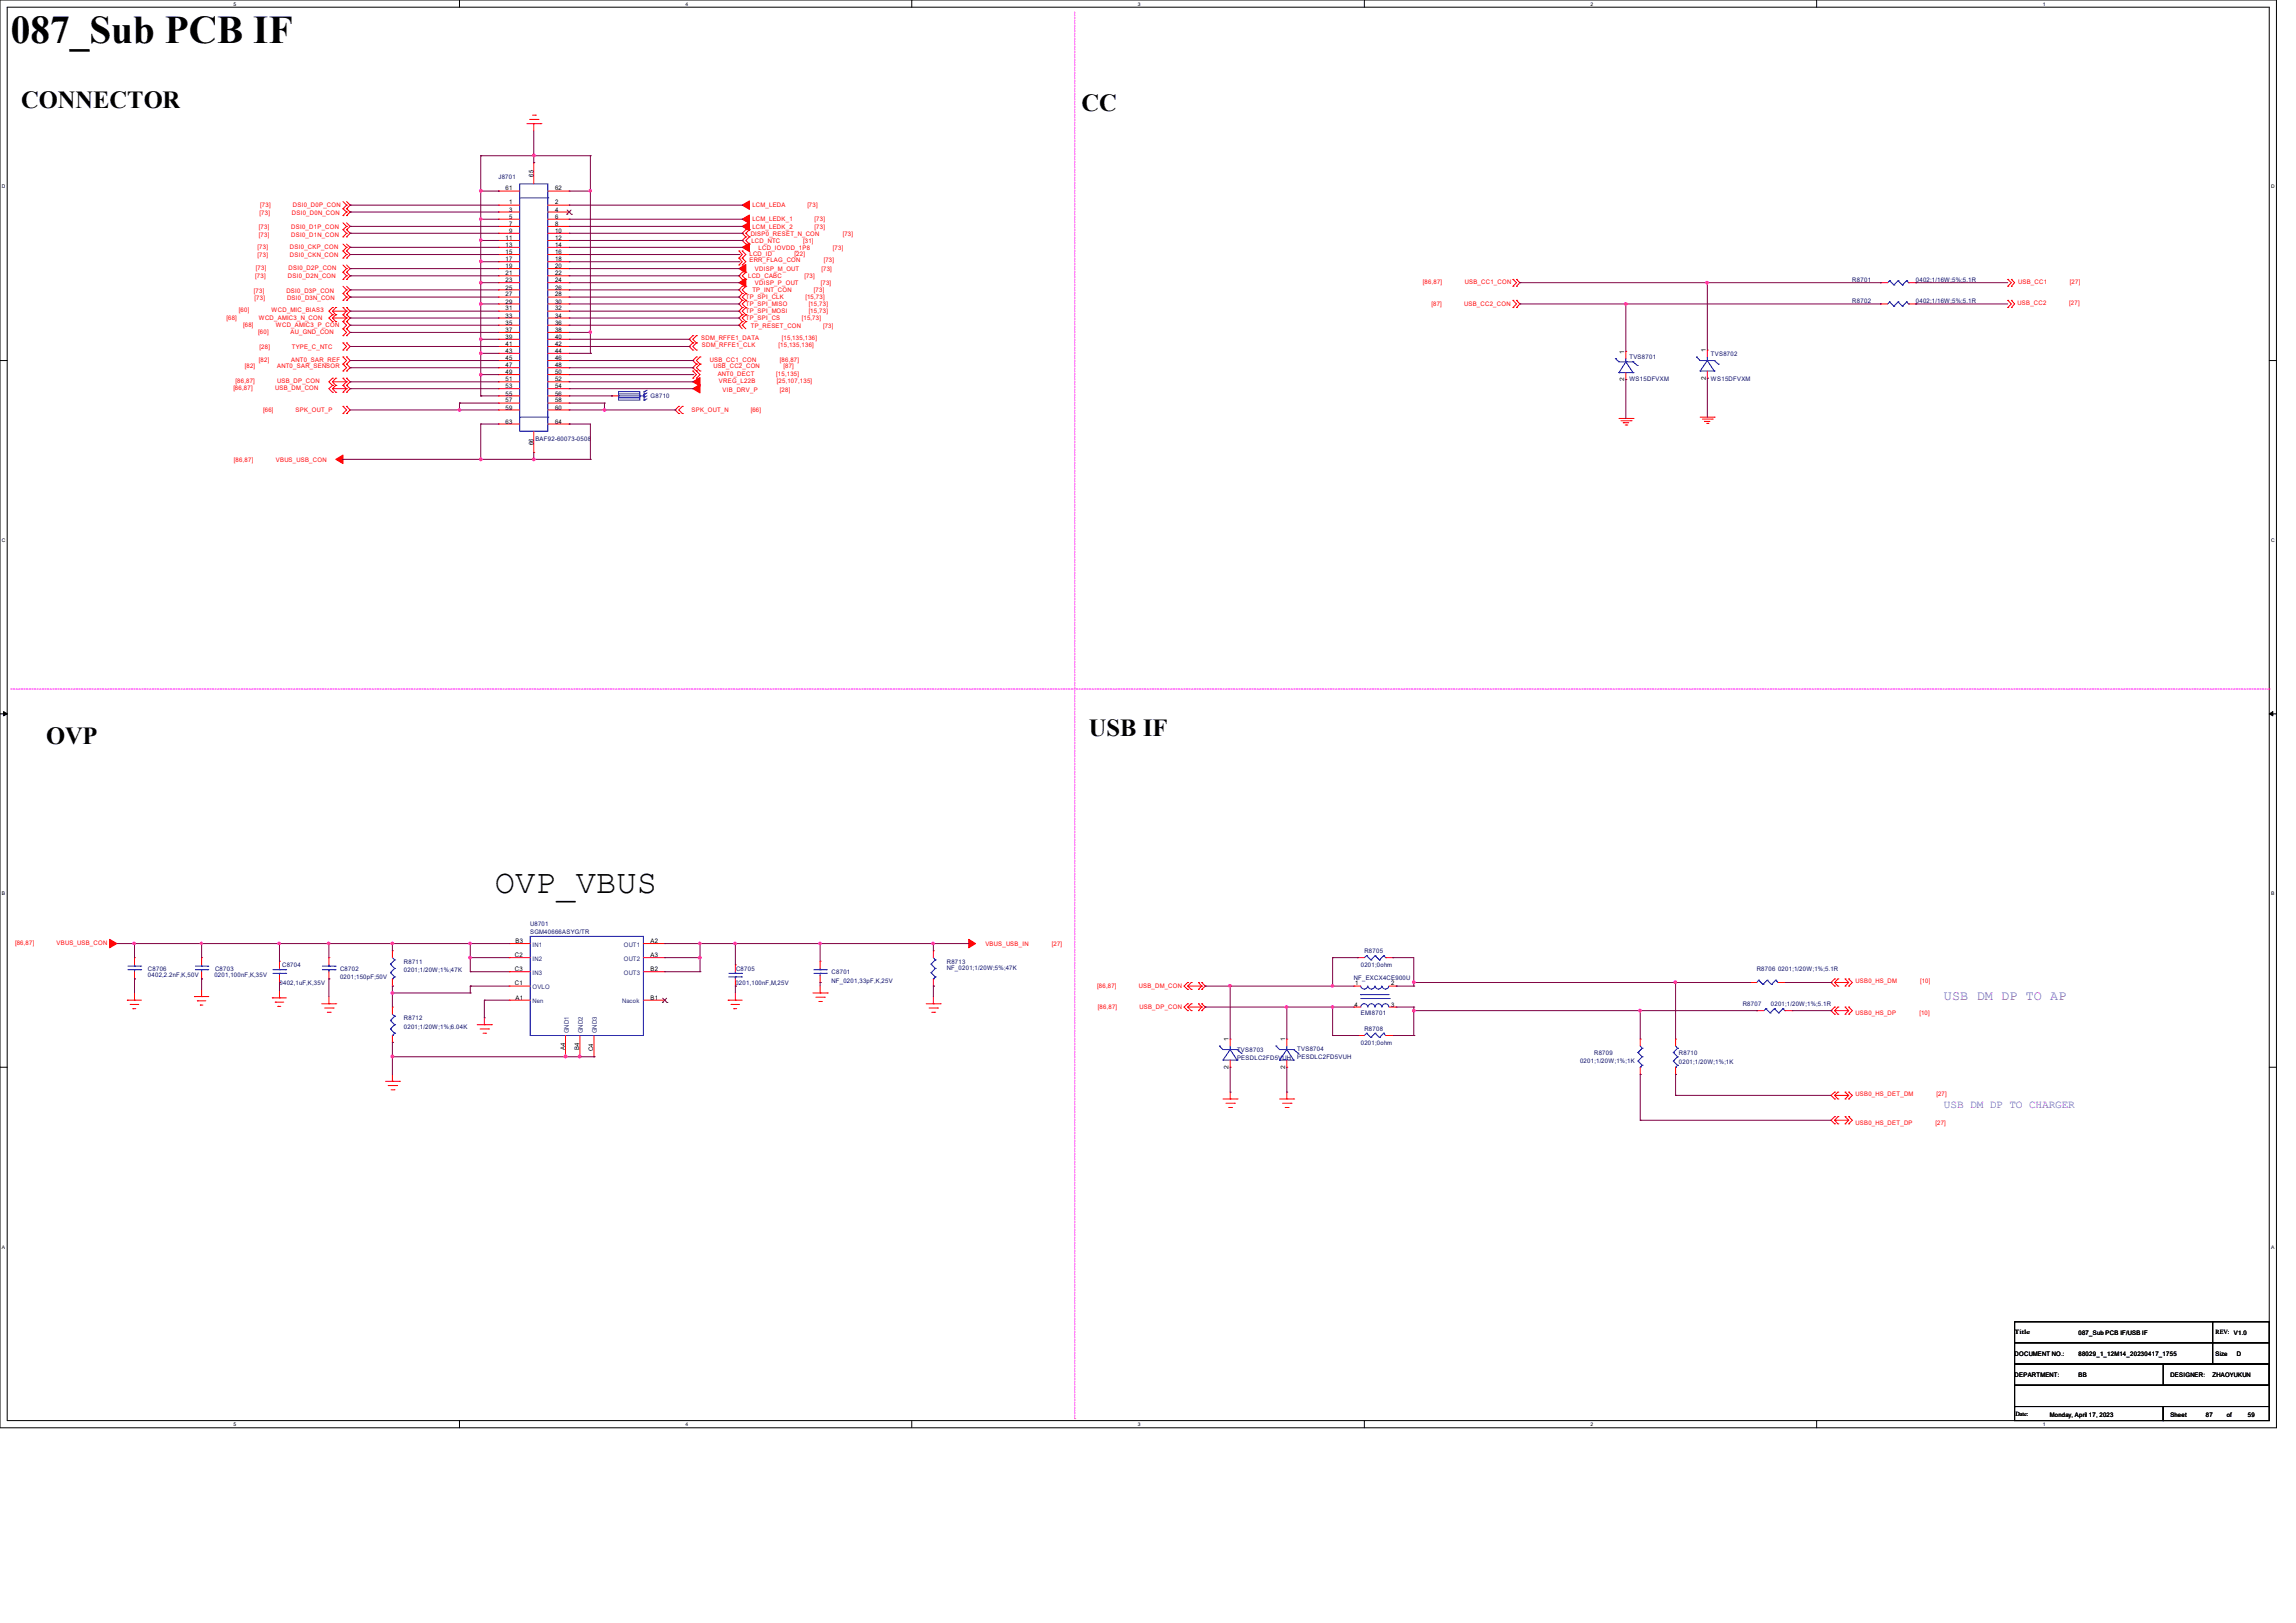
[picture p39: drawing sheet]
<svg xmlns="http://www.w3.org/2000/svg" width="297mm" height="210mm" viewBox="0 0 297 210" stroke-linecap="round" stroke-linejoin="round" font-family="sans-serif">
<defs><g id="words">
<text font-size="5.1" x="1.4" y="5.5">087_Sub PCB IF</text>
<text font-size="4.4" x="64" y="115.5">OVP_VBUS</text>
<g font-size="3.2">
<text x="2.8" y="13.9">CONNECTOR</text>
<text x="139.9" y="14.4">CC</text>
<text x="140.8" y="95.3">USB IF</text>
<text x="6" y="96.2">OVP</text>
</g>
<text font-size="1.7" fill="#8000ff" x="251.5" y="129.4">USB DM DP TO AP</text>
<text font-size="1.4" fill="#8000ff" x="251.5" y="143.4">USB DM DP TO CHARGER</text>
<g font-size=".8" fill="#000080">
<text x="64.5" y="23.2">J8701</text>
<text x="239.6" y="39.2">R8702</text>
<text x="239.6" y="36.4">R8701</text>
<text x="247.8" y="39.2">0402;1/16W;5%;5.1R</text>
<text x="247.8" y="36.4">0402;1/16W;5%;5.1R</text>
<text x="210.8" y="46.5">TVS8701</text>
<text x="221.3" y="46.1">TVS8702</text>
<text x="84.2" y="51.5">G8710</text>
<text x="210.8" y="49.2">WS15DFVXM</text>
<text x="221.3" y="49.2">WS15DFVXM</text>
<text x="69.3" y="57.1">BAF92-60073-0508</text>
<text x="68.6" y="119.8">U8701</text>
<text x="19.1" y="125.6">C8706</text>
<text x="27.8" y="125.6">C8703</text>
<text x="36.5" y="125.1">C8704</text>
<text x="44" y="125.6">C8702</text>
<text x="52.2" y="124.7">R8711</text>
<text x="52.2" y="125.8">0201;1/20W;1%;47K</text>
<text x="68.6" y="120.8">SGM40666ASYG/TR</text>
<text x="95.2" y="125.7">C8705</text>
<text x="122.5" y="124.7">R8713</text>
<text x="122.5" y="125.5">NF_0201;1/20W;5%;47K</text>
<text x="176" y="125.1">0201;0ohm</text>
<text x="176.5" y="123.3">R8705</text>
<text x="227.2" y="125.6">R8706</text>
<text x="230" y="125.6">0201;1/20W;1%;5.1R</text>
<text x="19.1" y="126.4">0402,2.2nF,K,50V</text>
<text x="27.7" y="126.4">0201,100nF,K,35V</text>
<text x="36.2" y="127.4">0402,1uF,K,35V</text>
<text x="44" y="126.7">0201;150pF;50V</text>
<text x="52.2" y="132">R8712</text>
<text x="95.1" y="127.4">0201,100nF,M,25V</text>
<text x="107.6" y="126.1">C8701</text>
<text x="107.6" y="127.2">NF_0201,33pF,K,25V</text>
<text x="175.1" y="126.8">NF_EXCX4CE900U</text>
<text x="176" y="131.4">EMI8701</text>
<text x="225.4" y="130.2">R8707</text>
<text x="229.1" y="130.2">0201;1/20W;1%;5.1R</text>
<text x="52.2" y="133.1">0201;1/20W;1%;6.04K</text>
<text x="160" y="136.1">TVS8703</text>
<text x="160" y="137.2">PESDLC2FD5VUH</text>
<text x="167.8" y="135.9">TVS8704</text>
<text x="167.8" y="137">PESDLC2FD5VUH</text>
<text x="176" y="135.2">0201;0ohm</text>
<text x="176.5" y="133.3">R8708</text>
<text x="204.4" y="137.5">0201;1/20W;1%;1K</text>
<text x="206.2" y="136.6">R8709</text>
<text x="217.2" y="136.6">R8710</text>
<text x="217.2" y="137.7">0201;1/20W;1%;1K</text>
</g>
<g font-size=".8">
<text x="69" y="22.9" transform="rotate(-90 69 22.9)">65</text>
<text x="65.4" y="24.6">61</text>
<text x="65.9" y="26.5">1</text>
<text x="65.9" y="27.4">3</text>
<text x="65.9" y="28.3">5</text>
<text x="65.9" y="29.2">7</text>
<text x="71.8" y="26.5">2</text>
<text x="71.8" y="27.4">4</text>
<text x="71.8" y="28.3">6</text>
<text x="71.8" y="29.2">8</text>
<text x="71.8" y="24.6">62</text>
<text x="65.4" y="31">11</text>
<text x="65.4" y="32">13</text>
<text x="65.4" y="32.9">15</text>
<text x="65.4" y="33.8">17</text>
<text x="65.4" y="34.7">19</text>
<text x="65.4" y="35.6">21</text>
<text x="65.9" y="30.1">9</text>
<text x="71.8" y="30.1">10</text>
<text x="71.8" y="31">12</text>
<text x="71.8" y="32">14</text>
<text x="71.8" y="32.9">16</text>
<text x="71.8" y="33.8">18</text>
<text x="71.8" y="34.7">20</text>
<text x="71.8" y="35.6">22</text>
<text x="65.4" y="36.5">23</text>
<text x="65.4" y="37.5">25</text>
<text x="65.4" y="38.4">27</text>
<text x="65.4" y="39.3">29</text>
<text x="65.4" y="40.2">31</text>
<text x="65.4" y="41.1">33</text>
<text x="71.8" y="36.5">24</text>
<text x="71.8" y="37.5">26</text>
<text x="71.8" y="38.4">28</text>
<text x="71.8" y="39.3">30</text>
<text x="71.8" y="40.2">32</text>
<text x="71.8" y="41.1">34</text>
<text x="65.4" y="42">35</text>
<text x="65.4" y="42.9">37</text>
<text x="65.4" y="43.9">39</text>
<text x="65.4" y="44.7">41</text>
<text x="65.4" y="45.7">43</text>
<text x="65.4" y="46.6">45</text>
<text x="65.4" y="47.5">47</text>
<text x="71.8" y="42">36</text>
<text x="71.8" y="42.9">38</text>
<text x="71.8" y="43.9">40</text>
<text x="71.8" y="44.7">42</text>
<text x="71.8" y="45.7">44</text>
<text x="71.8" y="46.6">46</text>
<text x="71.8" y="47.5">48</text>
<text x="210.1" y="45.8" transform="rotate(-90 210.1 45.8)">1</text>
<text x="220.6" y="45.6" transform="rotate(-90 220.6 45.6)">1</text>
<text x="65.4" y="49.3">51</text>
<text x="65.4" y="50.2">53</text>
<text x="65.4" y="48.4">49</text>
<text x="65.4" y="51.2">55</text>
<text x="65.4" y="52.1">57</text>
<text x="65.4" y="53">59</text>
<text x="71.8" y="49.3">52</text>
<text x="71.8" y="50.2">54</text>
<text x="71.8" y="48.4">50</text>
<text x="71.8" y="51.2">56</text>
<text x="71.8" y="52.1">58</text>
<text x="71.8" y="53">60</text>
<text x="210.1" y="49.3" transform="rotate(-90 210.1 49.3)">2</text>
<text x="220.6" y="49.1" transform="rotate(-90 220.6 49.1)">2</text>
<text x="65.4" y="54.8">63</text>
<text x="69" y="57.6" transform="rotate(-90 69 57.6)">66</text>
<text x="71.8" y="54.8">64</text>
<text x="66.6" y="123.9">C2</text>
<text x="66.6" y="125.7">C3</text>
<text x="66.7" y="122">B3</text>
<text x="84.2" y="122">A2</text>
<text x="84.2" y="123.9">A3</text>
<text x="84.2" y="125.7">B2</text>
<text x="66.6" y="127.5">C1</text>
<text x="66.7" y="129.3">A1</text>
<text x="84.2" y="129.3">B1</text>
<text x="175.2" y="130.3">4</text>
<text x="175.3" y="127.5">1</text>
<text x="180" y="127.4">2</text>
<text x="180" y="130.3">3</text>
<text x="73.1" y="135.9" transform="rotate(-90 73.1 135.9)">A4</text>
<text x="74.9" y="135.9" transform="rotate(-90 74.9 135.9)">B4</text>
<text x="76.8" y="136" transform="rotate(-90 76.8 136)">C4</text>
<text x="158.9" y="134.7" transform="rotate(-90 158.9 134.7)">1</text>
<text x="166.2" y="134.7" transform="rotate(-90 166.2 134.7)">1</text>
<text x="158.9" y="138.3" transform="rotate(-90 158.9 138.3)">2</text>
<text x="166.2" y="138.3" transform="rotate(-90 166.2 138.3)">2</text>
<text x="260.6" y="172.6">Title</text>
<text x="268.9" y="172.7">087_Sub PCB IIIF/USB IIIF</text>
<text x="268.9" y="172.7">087_Sub PCB F/USB F</text>
<text x="286.6" y="172.6">REV:</text>
<text x="289" y="172.7">V1.0</text>
<text x="260.6" y="175.4">DOCUMENT NO.:</text>
<text x="260.6" y="178.2">DEPARTMENT:</text>
<text x="268.9" y="178.2">BB</text>
<text x="268.9" y="175.4">88029_1_12M14_20230417_1755</text>
<text x="280.8" y="178.2">DESIGNER:</text>
<text x="286.2" y="178.2">ZHAOYUKUN</text>
<text x="286.6" y="175.4">Size</text>
<text x="289.3" y="175.4">D</text>
<text x="260.7" y="183.2">Date:</text>
<text x="265.2" y="183.3">Monday, April 17, 2023</text>
<text x="280.8" y="183.3">Sheet</text>
<text x="285.3" y="183.3">87</text>
<text x="288" y="183.3">of</text>
<text x="290.8" y="183.3">59</text>
</g>
<g font-size=".8" fill="#f00">
<text x="33.5" y="29.6">[73]</text>
<text x="33.6" y="27.9">[73]</text>
<text x="33.7" y="26.8">[73]</text>
<text x="37.7" y="29.6">DSI0_D1P_CON</text>
<text x="37.8" y="27.9">DSI0_D0N_CON</text>
<text x="37.9" y="26.8">DSI0_D0P_CON</text>
<text x="97.3" y="26.8">LCM_LEDA</text>
<text x="97.3" y="28.7">LCM_LEDK_1</text>
<text x="97.3" y="29.6">LCM_LEDK_2</text>
<text x="104.4" y="26.8">[73]</text>
<text x="105.4" y="28.7">[73]</text>
<text x="105.4" y="29.6">[73]</text>
<text x="33" y="36">[73]</text>
<text x="33.1" y="34.9">[73]</text>
<text x="33.3" y="32.2">[73]</text>
<text x="33.3" y="33.2">[73]</text>
<text x="33.5" y="30.6">[73]</text>
<text x="37.3" y="36">DSI0_D2N_CON</text>
<text x="37.3" y="34.9">DSI0_D2P_CON</text>
<text x="37.5" y="32.2">DSI0_CKP_CON</text>
<text x="37.5" y="33.2">DSI0_CKN_CON</text>
<text x="37.7" y="30.6">DSI0_D1N_CON</text>
<text x="96.8" y="36">LCD_CABC</text>
<text x="96.9" y="33.1">LCD_ID</text>
<text x="96.9" y="34">ERR_FLAG_CON</text>
<text x="97.1" y="30.5">DISP0_RESET_N_CON</text>
<text x="97.2" y="31.4">LCD_NTC</text>
<text x="97.7" y="35.1">VDISP_M_OUT</text>
<text x="98.1" y="32.3">LCD_IOVDD_1P8</text>
<text x="102.8" y="33.1">[22]</text>
<text x="103.9" y="31.4">[31]</text>
<text x="104.1" y="36">[73]</text>
<text x="106.3" y="35.1">[73]</text>
<text x="106.6" y="34">[73]</text>
<text x="107.7" y="32.3">[73]</text>
<text x="109" y="30.5">[73]</text>
<text x="29.3" y="41.4">[68]</text>
<text x="30.9" y="40.4">[60]</text>
<text x="32.9" y="37.9">[73]</text>
<text x="32.9" y="38.8">[73]</text>
<text x="33.5" y="41.4">WCD_AMIC3_N_CON</text>
<text x="35.1" y="40.4">WCD_MIC_BIAS3</text>
<text x="37" y="37.9">DSI0_D3P_CON</text>
<text x="37.1" y="38.8">DSI0_D3N_CON</text>
<text x="96.5" y="38.7">TP_SPI_CLK</text>
<text x="96.5" y="39.5">TP_SPI_MISO</text>
<text x="96.5" y="40.5">TP_SPI_MOSI</text>
<text x="96.5" y="41.4">TP_SPI_CS</text>
<text x="97.3" y="37.8">TP_INT_CON</text>
<text x="97.7" y="36.9">VDISP_P_OUT</text>
<text x="103.7" y="41.4">[15,73]</text>
<text x="104.2" y="38.7">[15,73]</text>
<text x="104.6" y="39.5">[15,73]</text>
<text x="104.6" y="40.5">[15,73]</text>
<text x="105.3" y="37.8">[73]</text>
<text x="106.2" y="36.9">[73]</text>
<text x="184.1" y="36.8">[86,87]</text>
<text x="185.2" y="39.6">[87]</text>
<text x="189.4" y="39.6">USB_CC2_CON</text>
<text x="189.5" y="36.8">USB_CC1_CON</text>
<text x="261" y="39.5">USB_CC2</text>
<text x="261.1" y="36.8">USB_CC1</text>
<text x="267.7" y="39.5">[27]</text>
<text x="267.8" y="36.8">[27]</text>
<text x="31.5" y="42.3">[68]</text>
<text x="31.7" y="47.7">[82]</text>
<text x="33.4" y="43.2">[60]</text>
<text x="33.5" y="46.8">[82]</text>
<text x="33.6" y="45.1">[28]</text>
<text x="35.7" y="42.3">WCD_AMIC3_P_CON</text>
<text x="35.9" y="47.7">ANT0_SAR_SENSOR</text>
<text x="37.6" y="43.2">AU_GND_CON</text>
<text x="37.7" y="46.8">ANT0_SAR_REF</text>
<text x="37.8" y="45.1">TYPE_C_NTC</text>
<text x="90.7" y="44">SDM_RFFE1_DATA</text>
<text x="90.8" y="45">SDM_RFFE1_CLK</text>
<text x="91.8" y="46.8">USB_CC1_CON</text>
<text x="92.3" y="47.7">USB_CC2_CON</text>
<text x="97.1" y="42.4">TP_RESET_CON</text>
<text x="100.7" y="45">[15,135,136]</text>
<text x="100.9" y="46.8">[86,87]</text>
<text x="101.1" y="44">[15,135,136]</text>
<text x="101.3" y="47.7">[87]</text>
<text x="106.5" y="42.4">[73]</text>
<text x="30.2" y="50.5">[86,87]</text>
<text x="30.5" y="49.5">[86,87]</text>
<text x="34" y="53.3">[66]</text>
<text x="35.6" y="50.5">USB_DM_CON</text>
<text x="35.9" y="49.5">USB_DP_CON</text>
<text x="38.2" y="53.3">SPK_OUT_P</text>
<text x="89.5" y="53.3">SPK_OUT_N</text>
<text x="92.8" y="48.7">ANT0_DECT</text>
<text x="93" y="49.5">VREG_L22B</text>
<text x="93.5" y="50.7">VIB_DRV_P</text>
<text x="97.1" y="53.3">[66]</text>
<text x="100.4" y="48.7">[15,135]</text>
<text x="100.5" y="49.5">[25,107,135]</text>
<text x="100.9" y="50.7">[28]</text>
<text x="30.3" y="59.8">[86,87]</text>
<text x="35.7" y="59.8">VBUS_USB_CON</text>
<text x="1.9" y="122.3">[86,87]</text>
<text x="7.3" y="122.3">VBUS_USB_CON</text>
<text x="127.5" y="122.4">VBUS_USB_IN</text>
<text x="136.1" y="122.4">[27]</text>
<text x="141.9" y="127.8">[86,87]</text>
<text x="142" y="130.5">[86,87]</text>
<text x="147.3" y="127.8">USB_DM_CON</text>
<text x="147.4" y="130.5">USB_DP_CON</text>
<text x="240" y="127.3">USB0_HS_DM</text>
<text x="240" y="131.4">USB0_HS_DP</text>
<text x="248.3" y="131.4">[10]</text>
<text x="248.4" y="127.3">[10]</text>
<text x="240" y="141.9">USB0_HS_DET_DM</text>
<text x="250.5" y="141.9">[27]</text>
<text x="240" y="145.5">USB0_HS_DET_DP</text>
<text x="250.4" y="145.5">[27]</text>
</g>
<g font-size=".8" fill="#004080">
<text x="68.9" y="122.5">IN1</text>
<text x="68.9" y="124.3">IN2</text>
<text x="80.7" y="122.5">OUT1</text>
<text x="80.7" y="124.3">OUT2</text>
<text x="68.9" y="129.8">Nen</text>
<text x="68.9" y="128">OVLO</text>
<text x="68.9" y="126.2">IN3</text>
<text x="80.5" y="129.8">Nacok</text>
<text x="80.7" y="126.2">OUT3</text>
<text x="73.6" y="133.7" transform="rotate(-90 73.6 133.7)">GND1</text>
<text x="75.4" y="133.7" transform="rotate(-90 75.4 133.7)">GND2</text>
<text x="77.2" y="133.7" transform="rotate(-90 77.2 133.7)">GND3</text>
</g>
<g font-size=".6">
<text x="30.2" y=".7">5</text>
<text x="88.7" y=".7">4</text>
<text x="147.2" y=".7">3</text>
<text x="205.7" y=".7">2</text>
<text x="264.2" y=".7">1</text>
<text x=".3" y="24.4">D</text>
<text x="293.8" y="24.4">D</text>
<text x=".3" y="70.1">C</text>
<text x="293.8" y="70.1">C</text>
<text x=".3" y="115.8">B</text>
<text x="293.8" y="115.8">B</text>
<text x=".3" y="161.5">A</text>
<text x="293.8" y="161.5">A</text>
<text x="30.2" y="184.5">5</text>
<text x="88.7" y="184.5">4</text>
<text x="147.2" y="184.5">3</text>
<text x="205.7" y="184.5">2</text>
<text x="264.2" y="184.5">1</text>
</g>
</g></defs>
<g fill="none" stroke="#000" stroke-width=".13">
<path d="M0 0h294.5v184.7h-294.5zM.9 .9h292.6v182.9h-292.6zM59.4 0v.9M117.9 0v.9M176.5 0v.9M235 0v.9M0 46.7h.9M293.5 46.7h1M0 92.4h.9M.5 92.1l.4 .3-.4 .2zM293.5 92.4l.5-.3v.5zM293.5 92.4h1"/>
<path d="M0 138.1h.9M293.5 138.1h1M59.4 183.8v.9M117.9 183.8v.9M176.5 183.8v.9M235 183.8v.9"/>
</g>
<path d="M.5 92.1l.4 .3-.4 .2zM293.5 92.4l.5-.3v.5z" fill="#000"/>
<path d="M139 1.6v182M1.4 89.2h292.1M293.5 89.2h.1M139 183.6h.1" fill="none" stroke="#f0f" stroke-width=".13" stroke-dasharray=".2 .2"/>
<g fill="none" stroke="#f00" stroke-width=".13">
<path d="M68.2 16h1.8M68.5 15.5h1.1M68.9 14.9h.4M69 16h.1M69 16v.9M69.3 14.9h.1M69.6 15.5h.1M70 16h.1M195.7 36.2h.1M195.7 37h.1M195.7 38.9h.1M195.7 39.8h.1"/>
<path d="M195.7 36.2l.5 .4-.5 .4M195.7 38.9l.5 .4-.5 .5M196.2 37h.1M196.2 36.2h.1M196.2 39.8h.1M196.2 38.9h.1M196.2 36.2l.4 .4-.4 .4M196.2 38.9l.4 .4-.4 .5M259.7 37h.1M259.7 36.2h.1M259.7 39.8h.1M259.7 38.9h.1"/>
<path d="M259.7 36.2l.5 .4-.5 .4M259.7 38.9l.5 .4-.5 .5M260.2 37h.1M260.2 36.2h.1M260.2 39.8h.1M260.2 38.9h.1M260.2 36.2l.4 .4-.4 .4M260.2 38.9l.4 .4-.4 .5M209.4 54.1h1.8M209.7 54.4h1.3M210 54.7h.1M210 54.7h.7"/>
<path d="M210.2 55h.2M210.4 55h.1M211 54.4h.1M211.2 54.1h.1M219.9 54h1.8M220.2 54.2h1.3M220.5 54.5h.1M220.5 54.5h.7M220.8 54.8h.1M220.9 54.8h.1M221.5 54.2h.1M221.7 54h.1"/>
<path d="M16.5 129.4h.1M16.5 129.4h1.8M16.8 130h.1M16.8 130h1.1M17.2 130.5h.1M17.2 130.5h.4M17.4 129.4h.1M17.4 128.5v.9M25.1 128.9h.1M25.1 128.9h1.9M25.5 129.5h.1M25.5 129.5h1.1"/>
<path d="M25.9 130h.1M25.9 130h.3M26.1 128.9h.1M26.1 128v.9M35.2 129.1h.1M35.2 129.1h1.8M35.6 129.7h.1M35.6 129.7h1.1M35.9 130.2h.1M35.9 130.2h.4M36.2 129.1h.1M36.2 128.2v.9"/>
<path d="M41.6 129.9h1.8M42 130.4h1.1M42.3 131h.4M42.5 129.9h.1M42.5 128.9v1M42.7 131h.1M43.1 130.4h.1M43.4 129.9h.1M49.9 139.9h1.8M50.8 139.9h.1M50.8 139v.9M51.7 139.9h.1"/>
<path d="M61.7 132.6h1.9M62.1 133.1h1.1M62.5 133.7h.3M62.7 132.6h.1M62.7 131.7v.9M62.8 133.7h.1M63.2 133.1h.1M63.6 132.6h.1M94.2 129.4h.1M94.2 129.4h1.8M94.6 130h.1M94.6 130h1.1"/>
<path d="M94.9 130.5h.1M94.9 130.5h.4M95.1 129.4h.1M95.1 128.5v.9M105.2 128.5h1.8M105.5 129h1.1M105.9 129.6h.4M106.1 128.5h.1M106.1 127.6v.9M106.3 129.6h.1M106.6 129h.1M107 128.5h.1"/>
<path d="M119.8 129.9h1.8M120.2 130.4h1.1M120.5 131h.4M120.7 129.9h.1M120.7 128.9v1M120.9 131h.1M121.3 130.4h.1M121.6 129.9h.1M153.6 128h.1M153.6 127.1h.1M153.6 130.8h.1M153.6 129.9h.1"/>
<path d="M153.6 127.1l-.4 .5 .4 .4M153.6 127.6l.5 .4M153.6 127.6h1.8M153.6 129.9l-.4 .4 .4 .5M153.6 130.3l.5 .5M153.6 130.3h1.8M154.1 128h.1M154.1 127.1h.1M154.1 130.8h.1M154.1 129.9h.1M154.1 127.1l-.5 .5M154.1 129.9l-.5 .4"/>
<path d="M155 128h.1M155 127.1h.1M155 130.8h.1M155 129.9h.1M155 127.1l.4 .5M155 129.9l.4 .4M155.4 127.1h.1M155.4 128h.1M155.4 127.6h.1M155.4 129.9h.1M155.4 130.8h.1M155.4 130.3h.1"/>
<path d="M155.4 127.6l-.4 .4M155.4 127.1l.5 .5-.5 .4M155.4 130.3l-.4 .5M155.4 129.9l.5 .4-.5 .5M237.3 127.6h.1M237.3 126.7h.1M237.3 127.1h.1M237.3 131.2h.1M237.3 130.3h.1M237.3 130.8h.1M237.3 126.7l-.4 .4 .4 .5M237.3 127.1l.4 .5"/>
<path d="M237.3 127.1h1.8M237.3 130.3l-.4 .5 .4 .4M237.3 130.8l.4 .4M237.3 130.8h1.8M237.7 126.7h.1M237.7 127.6h.1M237.7 130.3h.1M237.7 131.2h.1M237.7 126.7l-.4 .4M237.7 130.3l-.4 .5M238.7 126.7h.1M238.7 127.6h.1"/>
<path d="M238.7 130.3h.1M238.7 131.2h.1M238.7 126.7l.4 .4M238.7 130.3l.4 .5M239.1 126.7h.1M239.1 127.6h.1M239.1 130.3h.1M239.1 131.2h.1M239.1 126.7l.5 .4-.5 .5M239.1 127.1l-.4 .5M239.1 130.3l.5 .5-.5 .4M239.1 130.8l-.4 .4"/>
<path d="M50.2 140.5h1.1M50.6 141h.4M51 141h.1M51.3 140.5h.1M158.2 142.2h1.8M158.6 142.7h1.1M158.9 143.3h.4M159.1 142.2h.1M159.1 141.3v.9M159.3 143.3h.1M159.7 142.7h.1M160 142.2h.1"/>
<path d="M165.5 142.2h1.8M165.9 142.7h1.1M166.2 143.3h.4M166.5 142.2h.1M166.5 141.3v.9M166.6 143.3h.1M167 142.7h.1M167.3 142.2h.1M237.3 142.2h.1M237.3 141.3h.1M237.3 141.7h.1M237.3 145.4h.1"/>
<path d="M237.3 144.5h.1M237.3 144.9h.1M237.3 141.3l-.4 .4 .4 .5M237.3 141.7l.4 .5M237.3 141.7h1.8M237.3 144.5l-.4 .4 .4 .5M237.3 144.9l.4 .5M237.3 144.9h1.8M237.7 141.3h.1M237.7 142.2h.1M237.7 144.5h.1M237.7 145.4h.1"/>
<path d="M237.7 141.3l-.4 .4M237.7 144.5l-.4 .4M238.7 141.3h.1M238.7 142.2h.1M238.7 144.5h.1M238.7 145.4h.1M238.7 141.3l.4 .4M238.7 144.5l.4 .4M239.1 141.3h.1M239.1 142.2h.1M239.1 144.5h.1M239.1 145.4h.1"/>
<path d="M239.1 141.3l.5 .4-.5 .5M239.1 141.7l-.4 .5M239.1 144.5l.5 .4-.5 .5M239.1 144.9l-.4 .5"/>
</g>
<path d="M14.2 121.5l.9 .6-.9 .5z" fill-rule="evenodd" fill="#f00"/>
<path d="M14.2 121.5l.9 .6-.9 .5z" fill="none" stroke="#f00" stroke-width=".13"/>
<path d="M125.3 121.5l.9 .6-.9 .5z" fill-rule="evenodd" fill="#f00"/>
<g fill="none" stroke="#f00" stroke-width=".13">
<path d="M44.4 27h.1M44.4 27.9h.1M44.4 29.7h.1M44.4 30.6h.1M44.4 32.5h.1M44.4 33.4h.1M44.4 35.2h.1M44.4 36.2h.1M44.4 38h.1M44.4 38.9h.1M44.4 26.1l.4 .4M44.4 27l.4 .4"/>
<path d="M44.4 28.8l.4 .5M44.4 29.7l.4 .5M44.4 31.6l.4 .4M44.4 32.5l.4 .4M44.4 34.3l.4 .5M44.4 35.2l.4 .5M44.4 37l.4 .5M44.4 38l.4 .4M44.8 26.5h.1M44.8 27h.1M44.8 27.4h.1M44.8 27.9h.1"/>
<path d="M44.8 29.3h.1M44.8 29.7h.1M44.8 30.2h.1M44.8 30.6h.1M44.8 32h.1M44.8 32.5h.1M44.8 32.9h.1M44.8 33.4h.1M44.8 34.8h.1M44.8 35.2h.1M44.8 35.7h.1M44.8 36.2h.1"/>
<path d="M44.8 37.5h.1M44.8 38h.1M44.8 38.4h.1M44.8 38.9h.1M44.8 26.5l-.4 .5M44.8 26.1l.5 .4M44.8 27.4l-.4 .5M44.8 27l.5 .4M44.8 29.3l-.4 .4M44.8 28.8l.5 .5M44.8 30.2l-.4 .4M44.8 29.7l.5 .5"/>
<path d="M44.8 32l-.4 .5M44.8 31.6l.5 .4M44.8 32.9l-.4 .5M44.8 32.5l.5 .4M44.8 34.8l-.4 .4M44.8 34.3l.5 .5M44.8 35.7l-.4 .5M44.8 35.2l.5 .5M44.8 37.5l-.4 .5M44.8 37l.5 .5M44.8 38.4l-.4 .5M44.8 38l.5 .4"/>
<path d="M45.3 26.5h.1M45.3 27.4h.1M45.3 29.3h.1M45.3 30.2h.1M45.3 32h.1M45.3 32.9h.1M45.3 34.8h.1M45.3 35.7h.1M45.3 37.5h.1M45.3 38.4h.1M45.3 26.5l-.5 .5M45.3 27.4l-.5 .5"/>
<path d="M45.3 29.3l-.5 .4M45.3 30.2l-.5 .4M45.3 32l-.5 .5M45.3 32.9l-.5 .5M45.3 34.8l-.5 .4M45.3 35.7l-.5 .5M45.3 37.5l-.5 .5M45.3 38.4l-.5 .5M44.4 52.6h.1M44.4 53.5h.1M44.4 52.6l.4 .4-.4 .5M44.8 53.5h.1"/>
<path d="M44.8 52.6h.1M44.8 52.6l.5 .4-.5 .5M87.8 53.5h.1M87.8 52.6h.1M87.8 52.6l-.5 .4 .5 .5M88.3 52.6h.1M88.3 53.5h.1M88.3 52.6l-.5 .4 .5 .5M125.3 121.5l.9 .6-.9 .5z"/>
</g>
<path d="M96 32l.9-.5v1.1z" fill-rule="evenodd" fill="#f00"/>
<path d="M96 32l.9-.5v1.1z" fill="none" stroke="#f00" stroke-width=".13"/>
<path d="M43.4 59.4l1-.5v1.1z" fill-rule="evenodd" fill="#f00"/>
<g fill="none" stroke="#f00" stroke-width=".13">
<path d="M95.6 33.4h.1M95.6 32.5h.1M95.6 34.3h.1M95.6 32.5l.4 .4-.4 .5M95.6 33.4l.4 .5-.4 .4M96 33.4h.1M96 32.5h.1M96 34.3h.1M96 35.2h.1M96 36.2h.1M96 37h.1M96 38h.1"/>
<path d="M96 38.9h.1M96 39.8h.1M96 32.5l.5 .4-.5 .5M96 33.4l.5 .5-.5 .4M96 35.2l-.4 .5 .4 .5M96 37l-.4 .5 .4 .5M96 38l-.4 .4 .4 .5M96 38.9l-.4 .4 .4 .5M96 39.8l-.4 .5 .4 .4M96.5 36.2h.1M96.5 35.2h.1M96.5 38h.1"/>
<path d="M96.5 37h.1M96.5 38.9h.1M96.5 39.8h.1M96.5 35.2l-.5 .5 .5 .5M96.5 37l-.5 .5 .5 .5M96.5 38l-.5 .4 .5 .5M96.5 38.9l-.5 .4 .5 .5M96.5 39.8l-.5 .5 .5 .4M43.4 59.4l1-.5v1.1zM89.6 44.4h.1M89.6 43.4h.1M89.6 45.3h.1"/>
<path d="M89.6 43.4l-.4 .5 .4 .5M89.6 44.4l-.4 .4 .4 .5M90.1 43.4h.1M90.1 44.4h.1M90.1 45.3h.1M90.1 43.4l-.5 .5 .5 .5M90.1 44.4l-.5 .4 .5 .5M95.6 42.1h.1M95.6 42.1l.4 .4M96 40.7h.1M96 41.6h.1M96 42.1h.1"/>
<path d="M96 40.7l-.4 .4 .4 .5M96 42.1l.5 .4M96 41.6l-.4 .5M96.5 40.7h.1M96.5 41.6h.1M96.5 40.7l-.5 .4 .5 .5M96.5 41.6l-.5 .5"/>
</g>
<path d="M96 26.5l.9-.5v1.1z" fill-rule="evenodd" fill="#f00"/>
<path d="M96 26.5l.9-.5v1.1z" fill="none" stroke="#f00" stroke-width=".13"/>
<path d="M96 28.4l.9-.6v1.1z" fill-rule="evenodd" fill="#f00"/>
<path d="M96 28.4l.9-.6v1.1z" fill="none" stroke="#f00" stroke-width=".13"/>
<path d="M96 29.3l.9-.6v1.1z" fill-rule="evenodd" fill="#f00"/>
<g fill="none" stroke="#f00" stroke-width=".13">
<path d="M96 29.3l.9-.6v1.1zM44.4 44.4h.1M44.4 45.3h.1M44.4 44.4l.4 .4-.4 .5M44.8 45.3h.1M44.8 44.4h.1M44.8 44.4l.5 .4-.5 .5M89.6 48h.1M89.6 48.9h.1M89.6 48l.5 .5-.5 .4M90.1 47.1h.1M90.1 46.2h.1"/>
<path d="M90.1 48h.1M90.1 48.9h.1M90.1 46.2l-.5 .5 .5 .4M90.1 47.1l-.5 .5 .5 .4M90.1 48l.5 .5-.5 .4M90.6 46.2h.1M90.6 47.1h.1M90.6 48h.1M90.6 46.2l-.5 .5 .5 .4M90.6 47.1l-.5 .5 .5 .4"/>
</g>
<path d="M89.6 49.4l1-.5v1.1z" fill-rule="evenodd" fill="#f00"/>
<path d="M89.6 49.4l1-.5v1.1z" fill="none" stroke="#f00" stroke-width=".13"/>
<path d="M89.6 50.3l1-.6v1.1z" fill-rule="evenodd" fill="#f00"/>
<g fill="none" stroke="#f00" stroke-width=".13">
<path d="M96 30.2h.1M96 30.2l.5 .4M96.5 30.2h.1M96.5 29.7h.1M96.5 30.6h.1M96.5 31.6h.1M96.5 30.2l.4 .4M96.5 29.7l-.5 .5M96.5 30.6l-.5 .5 .5 .5M96.9 29.7h.1M96.9 31.6h.1M96.9 30.6h.1"/>
<path d="M96.9 29.7l-.4 .5M96.9 30.6l-.4 .5 .4 .5M43 48.9h.1M43 49.9h.1M43 50.8h.1M43 48.9l-.5 .5 .5 .5M43 49.4l.4 .5M43 49.4h1.8M43 49.9l-.5 .4 .5 .5M43 50.3l.4 .5M43 50.3h1.8M43.4 48.9h.1"/>
<path d="M43.4 49.9h.1M43.4 50.8h.1M43.4 48.9l-.4 .5M43.4 49.9l-.4 .4M44.4 48.9h.1M44.4 49.9h.1M44.4 50.8h.1M44.4 48.9l.4 .5M44.4 49.9l.4 .4M44.8 49.9h.1M44.8 48.9h.1M44.8 49.4h.1"/>
<path d="M44.8 50.8h.1M44.8 50.3h.1M44.8 48.9l.5 .5-.5 .5M44.8 49.4l-.4 .5M44.8 49.9l.5 .4-.5 .5M44.8 50.3l-.4 .5M89.6 50.3l1-.6v1.1z"/>
</g>
<path d="M95.6 34.8l.9-.6v1.1z" fill-rule="evenodd" fill="#f00"/>
<path d="M95.6 34.8l.9-.6v1.1z" fill="none" stroke="#f00" stroke-width=".13"/>
<path d="M95.6 36.6l.9-.6v1.1z" fill-rule="evenodd" fill="#f00"/>
<g fill="none" stroke="#f00" stroke-width=".13">
<path d="M43 39.8h.1M43 39.8l-.5 .5 .5 .4M43.4 39.8h.1M43.4 39.8l-.4 .5M44.4 39.8h.1M44.4 39.8l.4 .5M44.8 39.8h.1M44.8 39.8l.5 .5-.5 .4M64.5 26.5h.1M64.5 27.4h.1M64.5 28.4h.1M64.5 29.3h.1"/>
<path d="M64.5 30.2h.1M64.5 31.1h.1M64.5 32h.1M64.5 32.9h.1M64.5 33.9h.1M64.5 34.8h.1M64.5 35.7h.1M64.5 36.6h.1M64.5 37.5h.1M64.5 38.4h.1M64.5 39.3h.1M64.5 24.7h.1"/>
<path d="M64.5 39.3h2.7M64.5 26.5h2.7M64.5 27.4h2.7M64.5 28.4h2.7M64.5 29.3h2.7M64.5 30.2h2.7M64.5 31.1h2.7M64.5 32h2.7M64.5 32.9h2.7M64.5 33.9h2.7M64.5 34.8h2.7M64.5 35.7h2.7"/>
<path d="M64.5 36.6h2.7M64.5 37.5h2.7M64.5 38.4h2.7M64.5 24.7h2.7M69 21h.1M69 21v2.8M70.9 39.3h2.7M70.9 26.5h2.7M70.9 27.4h2.7M70.9 28.4h2.7M70.9 29.3h2.7M70.9 30.2h2.7"/>
<path d="M70.9 31.1h2.7M70.9 32h2.7M70.9 32.9h2.7M70.9 33.9h2.7M70.9 34.8h2.7M70.9 35.7h2.7M70.9 36.6h2.7M70.9 37.5h2.7M70.9 38.4h2.7M70.9 24.7h2.7M73.6 26.5h.1M73.6 27.4h.1"/>
<path d="M73.6 28.4h.1M73.6 29.3h.1M73.6 30.2h.1M73.6 31.1h.1M73.6 32h.1M73.6 32.9h.1M73.6 33.9h.1M73.6 34.8h.1M73.6 35.7h.1M73.6 36.6h.1M73.6 37.5h.1M73.6 38.4h.1"/>
<path d="M73.6 39.3h.1M73.6 24.7h.1M95.6 36.6l.9-.6v1.1zM243.2 39.3h.1M243.2 36.6h.1M243.2 39.3h1M243.2 36.6h1M246.9 39.3h.9M246.9 36.6h.9M247.8 39.3h.1M247.8 36.6h.1M43 40.7h.1"/>
<path d="M43 41.6h.1M43 40.3l.4 .4M43 40.3h1.8M43 40.7l-.5 .4 .5 .5M43 41.1l.4 .5M43 41.1h1.8M43.4 40.7h.1M43.4 41.6h.1M43.4 40.7l-.4 .4M44.4 46.2h.1M44.4 47.1h.1M44.4 48h.1"/>
<path d="M44.4 40.7h.1M44.4 41.6h.1M44.4 42.5h.1M44.4 43.4h.1M44.4 46.2l.4 .5-.4 .4M44.4 47.1l.4 .5-.4 .4M44.4 40.7l.4 .4M44.4 41.6l.4 .5-.4 .4M44.4 42.5l.4 .5-.4 .4M44.8 47.1h.1M44.8 46.2h.1M44.8 48h.1"/>
<path d="M44.8 40.7h.1M44.8 40.3h.1M44.8 41.6h.1M44.8 41.1h.1M44.8 42.5h.1M44.8 43.4h.1M44.8 46.2l.5 .5-.5 .4M44.8 47.1l.5 .5-.5 .4M44.8 42.5l.5 .5-.5 .4M44.8 40.3l-.4 .4M44.8 40.7l.5 .4-.5 .5M44.8 41.1l-.4 .5"/>
<path d="M44.8 41.6l.5 .5-.5 .4M64.5 49.4h.1M64.5 50.3h.1M64.5 40.3h.1M64.5 41.1h.1M64.5 42.1h.1M64.5 43h.1M64.5 43.9h.1M64.5 44.8h.1M64.5 45.7h.1M64.5 46.7h.1M64.5 47.6h.1"/>
<path d="M64.5 48.5h.1M64.5 51.2h.1M64.5 52.2h.1M64.5 53h.1M64.5 54.9h.1M64.5 40.3h2.7M64.5 41.1h2.7M64.5 49.4h2.7M64.5 50.3h2.7M64.5 42.1h2.7M64.5 43h2.7M64.5 43.9h2.7"/>
<path d="M64.5 44.8h2.7M64.5 45.7h2.7M64.5 46.7h2.7M64.5 47.6h2.7M64.5 48.5h2.7M64.5 51.2h2.7M64.5 52.2h2.7M64.5 53h2.7M64.5 54.9h2.7M69 58.5h.1M69 55.8v2.7M70.9 40.3h2.7"/>
<path d="M70.9 41.1h2.7M70.9 49.4h2.7M70.9 50.3h2.7M70.9 42.1h2.7M70.9 43h2.7M70.9 43.9h2.7M70.9 44.8h2.7M70.9 45.7h2.7M70.9 46.7h2.7M70.9 47.6h2.7M70.9 48.5h2.7M70.9 51.2h2.7"/>
<path d="M70.9 52.2h2.7M70.9 53h2.7M70.9 54.9h2.7M73.6 49.4h.1M73.6 50.3h.1M73.6 40.3h.1M73.6 41.1h.1M73.6 42.1h.1M73.6 43h.1M73.6 43.9h.1M73.6 44.8h.1M73.6 45.7h.1"/>
<path d="M73.6 46.7h.1M73.6 47.6h.1M73.6 48.5h.1M73.6 51.2h.1M73.6 52.2h.1M73.6 53h.1M73.6 54.9h.1M79.1 51.2h.1M79.1 51.2h.9M210.3 45.5h.1M210.3 49.1h.1M210.3 45.5v.9"/>
<path d="M210.3 48.2v.9M220.9 45.3h.1M220.9 48.9h.1M220.9 45.3v.9M220.9 48v.9M17.4 123.9h.1M17.4 126.7h.1M17.4 123.9v.9M17.4 125.7v1M26.1 123.9h.1M26.1 126.7h.1M26.1 123.9v.9"/>
<path d="M26.1 125.7v1M36.2 124.4h.1M36.2 127.1h.1M36.2 124.4v.9M36.2 126.2v.9M42.5 123.9h.1M42.5 126.7h.1M42.5 123.9v.9M42.5 125.7v1M50.8 130.3h.1M50.8 134.9h.1M50.8 123h.1"/>
<path d="M50.8 127.6h.1M50.8 123v.9M50.8 126.7v.9M50.8 130.3v.9M50.8 134v.9M65.9 129.4h.1M65.9 122.1h.1M65.9 127.6h.1M65.9 123.9h.1M65.9 125.7h.1M65.9 127.6h2.7M65.9 129.4h2.7"/>
<path d="M65.9 122.1h2.7M65.9 123.9h2.7M65.9 125.7h2.7M73.2 136.7h.1M73.2 134v2.7M75 136.7h.1M75 134v2.7M76.8 136.7h.1M76.8 134v2.7M83.2 129.4h2.8M83.2 122.1h2.8M83.2 123.9h2.8"/>
<path d="M83.2 125.7h2.8M86 122.1h.1M86 123.9h.1M86 129.4h.1M86 125.7h.1M95.1 124.8h.1M95.1 127.6h.1M95.1 124.8v.9M95.1 126.7v.9M106.1 124.4h.1M106.1 127.1h.1M106.1 124.4v.9"/>
<path d="M106.1 126.2v.9M120.7 123h.1M120.7 127.6h.1M120.7 123v.9M120.7 126.7v.9M159.1 134.5h.1M159.1 138.1h.1M159.1 134.5v.8M159.1 137.2v.9M166.5 134.5h.1M166.5 138.1h.1M166.5 134.5v.8"/>
<path d="M166.5 137.2v.9M175.1 127.6h.1M175.1 130.3h.1M175.1 127.6h.9M175.1 130.3h.9M175.6 134h.1M175.6 123.9h.1M175.6 134h.9M175.6 123.9h.9M179.2 134h1M179.2 123.9h1M179.7 127.6h.9"/>
<path d="M179.7 130.3h.9M180.2 134h.1M180.2 123.9h.1M180.6 127.6h.1M180.6 130.3h.1M212.2 134.5h.1M212.2 139h.1M212.2 134.5v.8M212.2 138.1v.9M216.7 134.5h.1M216.7 139h.1M216.7 134.5v.8"/>
<path d="M216.7 138.1v.9M226.3 127.1h.1M226.3 127.1h.9M227.2 130.8h.1M227.2 130.8h1M230 127.1h.9M230.9 127.1h.1M230.9 130.8h.9M231.8 130.8h.1"/>
</g>
<path d="M260.6 171h25.6v2.7h-25.6zM260.6 173.7h25.6v2.8h-25.6zM260.6 179.2h32.9v2.8h-32.9zM260.6 176.5h32.9v2.7h-32.9zM279.8 176.5h13.7v2.7h-13.7zM286.2 171h7.3v2.7h-7.3zM286.2 173.7h7.3v2.8h-7.3zM260.6 182h19.2v1.8h-19.2zM279.8 182h13.7v1.8h-13.7z" fill="none" stroke="#000" stroke-width=".13"/>
<g fill="none" stroke="#00f" stroke-width=".13">
<path d="M67.2 23.8h3.7v32h-3.7zM67.2 25.6h3.7M70.9 25.6h.1M244.4 39.1h.1M244.4 36.3h.1M244.4 39.1l-.2 .2M244.4 39.1l.6 .5M244.4 36.3l-.2 .3M244.4 36.3l.6 .6M245 39.6h.1M245 36.9h.1M245.5 39.1h.1"/>
<path d="M245.5 36.3h.1M245.5 39.1l-.5 .5M245.5 39.1l.6 .5M245.5 36.3l-.5 .6M245.5 36.3l.6 .6M246.1 39.6h.1M246.1 36.9h.1M246.6 39.1h.1M246.6 36.3h.1M246.6 39.1l-.5 .5M246.6 39.1l.3 .2M246.6 36.3l-.5 .6"/>
<path d="M246.6 36.3l.3 .3M246.9 39.3h.1M246.9 36.6h.1M67.2 54h3.7M70.9 54h.1M80 51h2.8v.5h-2.8zM80 50.7h2.8v1.1h-2.8zM80 51.2h.1M80 51.2h3.2M83.2 51.2h.1M83.3 51.8h.1M83.3 51.4h.1"/>
<path d="M83.3 51.1h.1M83.3 50.7h.1M83.3 50.7v1.1M83.7 51.6l-.4 .2M83.7 51.2l-.4 .2M83.7 50.8l-.4 .3M83.7 50.5l-.4 .2M209 46.4h.1M209 46.4l.4 .4h1.8M209.4 48.2h.1M209.4 48.2h1.8M210.3 46.8h.1"/>
<path d="M210.3 46.8l-.9 1.4M210.3 46.8l.9 1.4M210.3 46.4v.4M211.2 48.2h.1M211.2 46.8h.1M211.2 46.8l.6 .5M211.8 47.3h.1M219.5 46.2h.1M219.5 46.2l.4 .5h1.8M219.9 48h.1M219.9 48h1.8M220.9 46.7h.1"/>
<path d="M220.9 46.7l-1 1.3M220.9 46.7l.8 1.3M220.9 46.2v.5M221.7 48h.1M221.7 46.7h.1M221.7 46.7l.6 .4M222.3 47.1h.1M16.6 125.5h1.6M16.6 125h1.6M17.4 125h.1M17.4 125.5h.1M17.4 124.8v.2"/>
<path d="M17.4 125.5v.2M18.2 125.5h.1M18.2 125h.1M25.3 125.5h1.6M25.3 125h1.6M26.1 125h.1M26.1 125.5h.1M26.1 124.8v.2M26.1 125.5v.2M26.9 125.5h.1M26.9 125h.1M35.3 125.9h1.7"/>
<path d="M35.3 125.5h1.7M36.2 125.5h.1M36.2 125.9h.1M36.2 125.3v.2M36.2 125.9v.3M37 125.9h.1M37 125.5h.1M41.7 125.5h1.6M41.7 125h1.6M42.5 125h.1M42.5 125.5h.1M42.5 124.8v.2"/>
<path d="M42.5 125.5v.2M43.3 125.5h.1M43.3 125h.1M50.5 132h.1M50.5 133.1h.1M50.5 124.8h.1M50.5 125.9h.1M50.5 132l.6 .6M50.5 133.1l.6 .6M50.5 124.8l.6 .5M50.5 125.9l.6 .5M50.8 134h.1"/>
<path d="M50.8 126.7h.1M50.8 131.2l.3 .3M50.8 123.9l.3 .3M51.1 131.5h.1M51.1 132.6h.1M51.1 133.7h.1M51.1 124.2h.1M51.1 125.3h.1M51.1 126.4h.1M51.1 131.5l-.6 .5M51.1 132.6l-.6 .5M51.1 133.7l-.3 .3"/>
<path d="M51.1 124.2l-.6 .6M51.1 125.3l-.6 .6M51.1 126.4l-.3 .3M68.6 121.2h14.6v12.8h-14.6zM94.3 125.9h1.6M94.3 126.4h1.6M95.1 125.9h.1M95.1 126.4h.1M95.1 125.7v.2M95.1 126.4v.3M95.9 126.4h.1M95.9 125.9h.1"/>
<path d="M105.3 125.9h1.6M105.3 125.5h1.6M106.1 125.5h.1M106.1 125.9h.1M106.1 125.3v.2M106.1 125.9v.3M106.9 125.9h.1M106.9 125.5h.1M120.4 124.8h.1M120.4 125.9h.1M120.4 124.8l.6 .5M120.4 125.9l.6 .5"/>
<path d="M120.7 126.7h.1M120.7 123.9l.3 .3M121 124.2h.1M121 125.3h.1M121 126.4h.1M121 124.2l-.6 .6M121 125.3l-.6 .6M121 126.4l-.3 .3M157.7 135.3h.1M157.7 135.3l.5 .5h1.8M158.2 137.2h.1M158.2 137.2h1.8"/>
<path d="M159.1 135.8h.1M159.1 135.8l-.9 1.4M159.1 135.8l.9 1.4M159.1 135.3v.5M160 137.2h.1M160 135.8h.1M160 135.8l.6 .5M160.6 136.3h.1M165.1 135.3h.1M165.1 135.3l.4 .5h1.8M165.5 137.2h.1M165.5 137.2h1.8"/>
<path d="M166.5 135.8h.1M166.5 135.8l-1 1.4M166.5 135.8l.8 1.4M166.5 135.3v.5M167.3 137.2h.1M167.3 135.8h.1M167.3 135.8l.6 .5M167.9 136.3h.1M176 128.7h.1M176 130.3a.45 .45 0 0 1 .5-.4 .45 .45 0 0 1 .4 .4M176 129.2h3.7M176 128.7h3.7"/>
<path d="M176.8 133.7h.1M176.8 123.7h.1M176.8 133.7l-.3 .3M176.8 133.7l.5 .5M176.8 123.7l-.3 .2M176.8 123.7l.5 .5M176.9 127.6a.45 .45 0 0 1-.4 .4 .45 .45 0 0 1-.5-.4M177 130.3a.45 .45 0 0 1 .4-.4 .45 .45 0 0 1 .4 .4M177.3 134.2h.1M177.3 124.2h.1M177.8 127.6a.45 .45 0 0 1-.4 .4 .45 .45 0 0 1-.4-.4M177.9 133.7h.1"/>
<path d="M177.9 130.3a.42 .42 0 0 1 .4-.4 .42 .42 0 0 1 .4 .4M177.9 123.7h.1M177.9 133.7l-.6 .5M177.9 133.7l.5 .5M177.9 123.7l-.6 .5M177.9 123.7l.5 .5M178.4 134.2h.1M178.4 124.2h.1M178.7 127.6a.42 .42 0 0 1-.4 .4 .42 .42 0 0 1-.4-.4M178.8 130.3a.45 .45 0 0 1 .4-.4 .45 .45 0 0 1 .5 .4M179 133.7h.1M179 123.7h.1"/>
<path d="M179 133.7l-.6 .5M179 133.7l.2 .3M179 123.7l-.6 .5M179 123.7l.2 .2M179.2 134h.1M179.2 123.9h.1M179.7 127.6a.45 .45 0 0 1-.5 .4 .45 .45 0 0 1-.4-.4M179.7 129.2h.1M211.9 136.2h.1M211.9 137.3h.1M211.9 136.2l.5 .5M211.9 137.3l.5 .5"/>
<path d="M212.2 138.1h.1M212.2 135.3l.2 .3M212.4 135.6h.1M212.4 136.7h.1M212.4 137.8h.1M212.4 135.6l-.5 .6M212.4 136.7l-.5 .6M212.4 137.8l-.2 .3M216.5 136.2h.1M216.5 137.3h.1M216.5 136.2l.5 .5M216.5 137.3l.5 .5"/>
<path d="M216.7 138.1h.1M216.7 135.3l.3 .3M217 135.6h.1M217 136.7h.1M217 137.8h.1M217 135.6l-.5 .6M217 136.7l-.5 .6M217 137.8l-.3 .3M227.5 126.8h.1M227.5 126.8l-.3 .3M227.5 126.8l.5 .6M228 127.4h.1"/>
<path d="M228.4 130.5h.1M228.4 130.5l-.2 .3M228.4 130.5l.6 .6M228.6 126.8h.1M228.6 126.8l-.6 .6M228.6 126.8l.6 .6M229 131.1h.1M229.2 127.4h.1M229.5 130.5h.1M229.5 130.5l-.5 .6M229.5 130.5l.6 .6M229.7 126.8h.1"/>
<path d="M229.7 126.8l-.5 .6M229.7 126.8l.3 .3M230 127.1h.1M230.1 131.1h.1M230.6 130.5h.1M230.6 130.5l-.5 .6M230.6 130.5l.3 .3M230.9 130.8h.1"/>
</g>
<path d="M73.3 27.7h.1M73.4 27.2l.5 .5M73.9 27.2l-.6 .5M73.9 27.7h.1M85.7 129.7h.1M85.7 129.2l.6 .5M86.2 129.2l-.5 .5M86.3 129.7h.1" fill="none" stroke="#804000" stroke-width=".13"/>
<g fill="none" stroke="#800040" stroke-width=".13">
<path d="M196.6 36.6h.1M196.6 39.3h.1M196.6 36.6h24.3M196.6 39.3h13.7M210.3 39.3h.1M210.3 39.3v6.2M220.9 36.6h.1M220.9 36.6v8.7M247.8 36.6h.1M247.8 39.3h.1M247.8 36.6h11.9M247.8 39.3h11.9"/>
<path d="M210.3 49.1h.1M210.3 49.1v5M220.9 48.9h.1M220.9 48.9v5.1M155.9 127.6h.1M155.9 130.3h.1M155.9 127.6h3.2M155.9 130.3h10.6M159.1 127.6h.1M159.1 127.6v6.9M159.1 138.1v3.2M166.5 130.3h.1"/>
<path d="M166.5 130.3v4.2M166.5 138.1v3.2M159.1 141.3h.1M166.5 141.3h.1"/>
</g>
<circle cx="159.1" cy="127.6" r=".17" fill="#f0f"/>
<circle cx="159.1" cy="127.6" r=".17" fill="none" stroke="#f0f" stroke-width=".13"/>
<g fill="none" stroke="#800040" stroke-width=".13">
<path d="M166.5 130.3h.1M166.5 130.3h8.6M172.4 130.3h.1M172.4 134h.1M172.4 127.6h.1M172.4 123.9h.1M172.4 127.6h2.7M172.4 123.9h3.2M172.4 134h3.2M172.4 123.9v3.7M172.4 130.3v3.7M175.6 134h.1"/>
<path d="M175.6 123.9h.1M180.2 123.9h.1M180.2 123.9h2.7v3.2M180.2 134h2.7M180.6 127.6h.1M180.6 127.6h2.3M180.6 130.3h2.3M182.9 130.3h.1M182.9 127.1h.1M182.9 134h.1M182.9 130.8h.1M182.9 130.3v.5"/>
</g>
<circle cx="172.3" cy="130.3" r=".16" fill="#f0f"/>
<circle cx="172.3" cy="130.3" r=".16" fill="none" stroke="#f0f" stroke-width=".13"/>
<circle cx="166.4" cy="130.3" r=".17" fill="#f0f"/>
<circle cx="166.4" cy="130.3" r=".17" fill="none" stroke="#f0f" stroke-width=".13"/>
<path d="M159.1 127.6h.1M159.1 127.6h13.3" fill="none" stroke="#800040" stroke-width=".13"/>
<circle cx="172.3" cy="127.5" r=".16" fill="#f0f"/>
<circle cx="172.3" cy="127.5" r=".16" fill="none" stroke="#f0f" stroke-width=".13"/>
<path d="M216.7 139h.1M216.7 127.1h.1M216.7 127.1v7.4M216.7 139v2.7M216.7 127.1h9.6M226.3 127.1h.1M216.7 141.7h.1M216.7 141.7h20.2" fill="none" stroke="#800040" stroke-width=".13"/>
<circle cx="216.7" cy="127.1" r=".17" fill="#f0f"/>
<circle cx="216.7" cy="127.1" r=".17" fill="none" stroke="#f0f" stroke-width=".13"/>
<path d="M212.2 139h.1M212.2 130.8h.1M212.2 130.8v3.7M212.2 139v5.9M212.2 130.8h15M227.2 130.8h.1M212.2 144.9h.1M212.2 144.9h24.7" fill="none" stroke="#800040" stroke-width=".13"/>
<circle cx="212.1" cy="130.8" r=".17" fill="#f0f"/>
<circle cx="212.1" cy="130.8" r=".17" fill="none" stroke="#f0f" stroke-width=".13"/>
<path d="M182.9 127.1h.1M182.9 127.1h33.8" fill="none" stroke="#800040" stroke-width=".13"/>
<circle cx="182.9" cy="127.1" r=".17" fill="#f0f"/>
<circle cx="182.9" cy="127.1" r=".17" fill="none" stroke="#f0f" stroke-width=".13"/>
<path d="M182.9 127.6h.1M182.9 130.8h.1M182.9 127.1v.5M182.9 130.8h29.3" fill="none" stroke="#800040" stroke-width=".13"/>
<circle cx="182.9" cy="130.8" r=".17" fill="#f0f"/>
<circle cx="182.9" cy="130.8" r=".17" fill="none" stroke="#f0f" stroke-width=".13"/>
<path d="M15.1 122.1h2.3M17.4 122.1h.1M42.5 122.1h.1M42.5 122.1h18.3M42.5 122.1v1.8M50.8 122.1h.1M182.9 134h.1M182.9 130.8v3.2M230.9 127.1h6M231.8 130.8h5.1M236.9 130.8h.1M236.9 127.1h.1" fill="none" stroke="#800040" stroke-width=".13"/>
<path d="M60.7 122h.2v.2h-.2z" fill-rule="evenodd" fill="#f0f"/>
<path d="M60.7 122h.2v.2h-.2z" fill="none" stroke="#f0f" stroke-width=".13"/>
<path d="M50.6 122h.3v.2h-.3z" fill-rule="evenodd" fill="#f0f"/>
<path d="M50.6 122h.3v.2h-.3z" fill="none" stroke="#f0f" stroke-width=".13"/>
<path d="M50.8 122.1h.1M50.8 122.1v.9M60.8 122.1h.1M60.8 123.9h.1M60.8 122.1h5.1M60.8 122.1v1.8M106.1 122.1h.1M106.1 122.1h14.6M106.1 122.1v2.3" fill="none" stroke="#800040" stroke-width=".13"/>
<path d="M120.6 122h.2v.2h-.2z" fill-rule="evenodd" fill="#f0f"/>
<path d="M120.6 122h.2v.2h-.2z" fill="none" stroke="#f0f" stroke-width=".13"/>
<circle cx="106.1" cy="122.1" r=".15" fill="#f0f"/>
<circle cx="106.1" cy="122.1" r=".15" fill="none" stroke="#f0f" stroke-width=".13"/>
<path d="M60.8 123.9h.1M60.8 123.9h5.1" fill="none" stroke="#800040" stroke-width=".13"/>
<circle cx="60.8" cy="123.9" r=".17" fill="#f0f"/>
<circle cx="60.8" cy="123.9" r=".17" fill="none" stroke="#f0f" stroke-width=".13"/>
<path d="M42.5 126.7h.1M42.5 126.7v2.2M50.8 127.6h.1M50.8 127.6v.9M106.1 127.1h.1M106.1 127.1v.5" fill="none" stroke="#800040" stroke-width=".13"/>
<circle cx="50.8" cy="128.5" r=".17" fill="#f0f"/>
<circle cx="50.8" cy="128.5" r=".17" fill="none" stroke="#f0f" stroke-width=".13"/>
<g fill="none" stroke="#800040" stroke-width=".13">
<path d="M26.1 122.1h.1M26.1 126.7h.1M26.1 122.1v1.8M26.1 126.7v1.3M26.1 122.1h16.4M36.2 122.1h.1M36.2 127.1h.1M36.2 122.1v2.3M36.2 127.1v1.1M50.8 128.5h.1M50.8 134.9h.1M50.8 136.7h.1"/>
<path d="M50.8 128.5v1.8M50.8 134.9v4.1M50.8 128.5h10M60.8 128.5h.1M60.8 127.6h.1M60.8 127.6h5.1"/>
</g>
<path d="M42.4 122h.2v.2h-.2z" fill-rule="evenodd" fill="#f0f"/>
<path d="M42.4 122h.2v.2h-.2z" fill="none" stroke="#f0f" stroke-width=".13"/>
<path d="M36 122h.2v.2h-.2z" fill-rule="evenodd" fill="#f0f"/>
<path d="M36 122h.2v.2h-.2z" fill="none" stroke="#f0f" stroke-width=".13"/>
<path d="M50.8 136.7h22.4M62.7 129.4h.1M62.7 129.4h3.2M73.2 136.7h.1M95.1 127.6h.1M95.1 122.1h.1M95.1 122.1v2.7M95.1 127.6v.9M95.1 122.1h11" fill="none" stroke="#800040" stroke-width=".13"/>
<circle cx="50.8" cy="136.7" r=".17" fill="#f0f"/>
<circle cx="50.8" cy="136.7" r=".17" fill="none" stroke="#f0f" stroke-width=".13"/>
<path d="M62.2 20.2h.1M62.2 20.2h14.2M69 20.2h.1M60.8 127.6h.1M60.8 127.6v.9M120.7 122.1h.1M120.7 127.6h.1M120.7 122.1v.9M120.7 127.6v1.3M120.7 122.1h4.6" fill="none" stroke="#800040" stroke-width=".13"/>
<circle cx="69" cy="20.1" r=".17" fill="#f0f"/>
<circle cx="69" cy="20.1" r=".17" fill="none" stroke="#f0f" stroke-width=".13"/>
<path d="M69 16.9v3.3M69 20.2h.1M73.6 24.7h2.8M76.4 20.2h.1M76.4 24.7h.1M76.4 20.2v4.5" fill="none" stroke="#800040" stroke-width=".13"/>
<circle cx="76.3" cy="24.7" r=".16" fill="#f0f"/>
<circle cx="76.3" cy="24.7" r=".16" fill="none" stroke="#f0f" stroke-width=".13"/>
<path d="M62.2 59.4h.1M62.2 54.9h.1M62.2 54.9v4.5M62.2 54.9h2.3M69 59.4h.1M69 59.4h7.4M73.6 54.9h.1M73.6 54.9h2.8v4.5M76.4 59.4h.1" fill="none" stroke="#800040" stroke-width=".13"/>
<circle cx="69" cy="59.4" r=".17" fill="#f0f"/>
<circle cx="69" cy="59.4" r=".17" fill="none" stroke="#f0f" stroke-width=".13"/>
<g fill="none" stroke="#800040" stroke-width=".13">
<path d="M45.3 26.5h.1M45.3 27.4h.1M45.3 29.3h.1M45.3 30.2h.1M45.3 32h.1M45.3 32.9h.1M45.3 34.8h.1M45.3 35.7h.1M45.3 37.5h.1M45.3 38.4h.1M45.3 26.5h19.2M45.3 27.4h19.2"/>
<path d="M45.3 29.3h19.2M45.3 30.2h19.2M45.3 32h19.2M45.3 32.9h19.2M45.3 34.8h19.2M45.3 35.7h19.2M45.3 37.5h19.2M45.3 38.4h19.2M62.2 28.4h.1M62.2 31.1h.1M62.2 28.4h2.3M62.2 28.4v2.7"/>
</g>
<path d="M62.1 28.2h.2v.2h-.2z" fill-rule="evenodd" fill="#f0f"/>
<path d="M62.1 28.2h.2v.2h-.2z" fill="none" stroke="#f0f" stroke-width=".13"/>
<circle cx="62.2" cy="31.1" r=".17" fill="#f0f"/>
<circle cx="62.2" cy="31.1" r=".17" fill="none" stroke="#f0f" stroke-width=".13"/>
<path d="M45.3 40.3h.1M45.3 41.1h.1M45.3 42.1h.1M45.3 43h.1M45.3 40.3h19.2M45.3 41.1h19.2M45.3 42.1h19.2M45.3 43h19.2M45.3 53h14.1M59.4 53h.1" fill="none" stroke="#800040" stroke-width=".13"/>
<circle cx="59.4" cy="53" r=".17" fill="#f0f"/>
<circle cx="59.4" cy="53" r=".17" fill="none" stroke="#f0f" stroke-width=".13"/>
<g fill="none" stroke="#800040" stroke-width=".13">
<path d="M73.6 32h22.4M96 32h.1M59.4 52.2h.1M59.4 53h.1M59.4 52.2v.8M59.4 53h5.1M59.4 52.2h5.1M62.2 59.4h.1M62.2 59.4h6.8M69 59.4h.1M69 58.5v.9M73.6 53h4.6"/>
<path d="M78.2 53h.1"/>
</g>
<circle cx="78.2" cy="53" r=".17" fill="#f0f"/>
<circle cx="78.2" cy="53" r=".17" fill="none" stroke="#f0f" stroke-width=".13"/>
<path d="M62.2 31.1h.1M62.2 33.9h.1M62.2 36.6h.1M62.2 31.1h2.3M62.2 31.1v5.5M62.2 33.9h2.3M73.6 52.2h4.6M78.2 52.2h.1M78.2 53h.1M78.2 52.2v.8M78.2 53h9.1M87.3 53h.1" fill="none" stroke="#800040" stroke-width=".13"/>
<circle cx="62.2" cy="33.8" r=".17" fill="#f0f"/>
<circle cx="62.2" cy="33.8" r=".17" fill="none" stroke="#f0f" stroke-width=".13"/>
<circle cx="62.2" cy="36.6" r=".17" fill="#f0f"/>
<circle cx="62.2" cy="36.6" r=".17" fill="none" stroke="#f0f" stroke-width=".13"/>
<path d="M62.2 36.6h.1M62.2 39.3h.1M62.2 36.6h2.3M62.2 36.6v7.3M62.2 39.3h2.3M62.2 43.9h.1" fill="none" stroke="#800040" stroke-width=".13"/>
<circle cx="62.2" cy="39.3" r=".17" fill="#f0f"/>
<circle cx="62.2" cy="39.3" r=".17" fill="none" stroke="#f0f" stroke-width=".13"/>
<circle cx="62.2" cy="43.9" r=".17" fill="#f0f"/>
<circle cx="62.2" cy="43.9" r=".17" fill="none" stroke="#f0f" stroke-width=".13"/>
<path d="M62.2 20.2h.1M62.2 20.2v4.5M76.4 24.7v18.3M62.2 43.9h.1M62.2 43.9h2.3M73.6 45.7h2.8M76.4 43h.1M76.4 45.7h.1" fill="none" stroke="#800040" stroke-width=".13"/>
<circle cx="62.2" cy="24.7" r=".17" fill="#f0f"/>
<circle cx="62.2" cy="24.7" r=".17" fill="none" stroke="#f0f" stroke-width=".13"/>
<path d="M62.2 24.7h.1M62.2 24.7v3.7M62.2 24.7h2.3M64.5 24.7h.1M69 21h.1M69 20.2v.8M44.4 59.4h.1M44.4 59.4h17.8" fill="none" stroke="#800040" stroke-width=".13"/>
<circle cx="62.2" cy="59.4" r=".17" fill="#f0f"/>
<circle cx="62.2" cy="59.4" r=".17" fill="none" stroke="#f0f" stroke-width=".13"/>
<g fill="none" stroke="#800040" stroke-width=".13">
<path d="M73.6 32.9h22M73.6 33.9h22M73.6 34.8h22M73.6 35.7h22M73.6 36.6h22M73.6 37.5h22M73.6 38.4h22M73.6 39.3h22M95.6 32.9h.1M95.6 33.9h.1M95.6 34.8h.1M95.6 35.7h.1"/>
<path d="M95.6 36.6h.1M95.6 37.5h.1M95.6 38.4h.1M95.6 39.3h.1M220.9 36.6h22.3M243.2 36.6h.1M45.3 44.8h.1M45.3 44.8h19.2M62.2 51.2h.1M62.2 45.7h.1M62.2 51.2h2.3M62.2 43.9v1.8"/>
<path d="M73.6 44.8h15.6M73.6 43.9h15.6M73.6 40.3h22M73.6 41.1h22M73.6 42.1h22M89.2 43.9h.1M89.2 44.8h.1M95.6 40.3h.1M95.6 41.1h.1M95.6 42.1h.1"/>
</g>
<circle cx="220.8" cy="36.6" r=".17" fill="#f0f"/>
<circle cx="220.8" cy="36.6" r=".17" fill="none" stroke="#f0f" stroke-width=".13"/>
<path d="M210.3 39.3h32.9M243.2 39.3h.1" fill="none" stroke="#800040" stroke-width=".13"/>
<circle cx="210.3" cy="39.3" r=".17" fill="#f0f"/>
<circle cx="210.3" cy="39.3" r=".17" fill="none" stroke="#f0f" stroke-width=".13"/>
<path d="M73.6 26.5h22.4M73.6 28.4h22.4M73.6 29.3h22.4M73.6 30.2h22.4M73.6 31.1h22.4M96 26.5h.1M96 28.4h.1M96 29.3h.1M96 30.2h.1M96 31.1h.1M73.6 43h2.8M76.4 43h.1" fill="none" stroke="#800040" stroke-width=".13"/>
<circle cx="76.3" cy="43" r=".16" fill="#f0f"/>
<circle cx="76.3" cy="43" r=".16" fill="none" stroke="#f0f" stroke-width=".13"/>
<path d="M62.2 45.7h.1M62.2 48.5h.1M62.2 45.7h2.3M62.2 45.7v2.8M76.4 45.7h.1M76.4 43v2.7" fill="none" stroke="#800040" stroke-width=".13"/>
<circle cx="62.2" cy="45.7" r=".17" fill="#f0f"/>
<circle cx="62.2" cy="45.7" r=".17" fill="none" stroke="#f0f" stroke-width=".13"/>
<circle cx="62.2" cy="48.5" r=".17" fill="#f0f"/>
<circle cx="62.2" cy="48.5" r=".17" fill="none" stroke="#f0f" stroke-width=".13"/>
<g fill="none" stroke="#800040" stroke-width=".13">
<path d="M45.3 46.7h.1M45.3 47.6h.1M45.3 49.4h.1M45.3 50.3h.1M45.3 46.7h19.2M45.3 49.4h19.2M45.3 50.3h19.2M45.3 47.6h19.2M62.2 48.5h.1M62.2 51.2h.1M62.2 48.5h2.3M62.2 48.5v2.7"/>
<path d="M73.6 48.5h16M73.6 46.7h16M73.6 49.4h16M73.6 50.3h16M73.6 47.6h16M73.6 51.2h5.5M79.1 51.2h.1M89.6 46.7h.1M89.6 48.5h.1M89.6 49.4h.1M89.6 50.3h.1M89.6 47.6h.1"/>
<path d="M17.4 126.7h.1M17.4 122.1h.1M17.4 122.1v1.8M17.4 126.7v1.8M17.4 122.1h8.7M26.1 122.1h.1"/>
</g>
<path d="M17.2 122h.3v.2h-.3z" fill-rule="evenodd" fill="#f0f"/>
<path d="M17.2 122h.3v.2h-.3z" fill="none" stroke="#f0f" stroke-width=".13"/>
<circle cx="26.1" cy="122.1" r=".15" fill="#f0f"/>
<circle cx="26.1" cy="122.1" r=".15" fill="none" stroke="#f0f" stroke-width=".13"/>
<path d="M60.8 125.7h.1M60.8 123.9h.1M60.8 125.7h5.1M60.8 123.9v1.8M62.7 131.7h.1M62.7 129.4v2.3M73.2 136.7h1.8M75 136.7h.1" fill="none" stroke="#800040" stroke-width=".13"/>
<circle cx="73.2" cy="136.7" r=".17" fill="#f0f"/>
<circle cx="73.2" cy="136.7" r=".17" fill="none" stroke="#f0f" stroke-width=".13"/>
<circle cx="75" cy="136.7" r=".17" fill="#f0f"/>
<circle cx="75" cy="136.7" r=".17" fill="none" stroke="#f0f" stroke-width=".13"/>
<path d="M75 136.7h1.8M76.8 136.7h.1M86 122.1h9.1M86 123.9h4.6M90.6 122.1h.1M90.6 123.9h.1M90.6 122.1v1.8M95.1 122.1h.1" fill="none" stroke="#800040" stroke-width=".13"/>
<path d="M90.4 122h.2v.2h-.2z" fill-rule="evenodd" fill="#f0f"/>
<path d="M90.4 122h.2v.2h-.2z" fill="none" stroke="#f0f" stroke-width=".13"/>
<path d="M95 122h.2v.2h-.2z" fill-rule="evenodd" fill="#f0f"/>
<path d="M95 122h.2v.2h-.2z" fill="none" stroke="#f0f" stroke-width=".13"/>
<path d="M86 125.7h4.6M90.6 125.7h.1M90.6 123.9h.1M90.6 123.9v1.8" fill="none" stroke="#800040" stroke-width=".13"/>
<circle cx="90.5" cy="123.9" r=".17" fill="#f0f"/>
<circle cx="90.5" cy="123.9" r=".17" fill="none" stroke="#f0f" stroke-width=".13"/>
<circle cx="159.1" cy="127.6" r=".17" fill="#f0f"/>
<circle cx="159.1" cy="127.6" r=".17" fill="none" stroke="#f0f" stroke-width=".13"/>
<circle cx="172.3" cy="130.3" r=".16" fill="#f0f"/>
<circle cx="172.3" cy="130.3" r=".16" fill="none" stroke="#f0f" stroke-width=".13"/>
<circle cx="166.4" cy="130.3" r=".17" fill="#f0f"/>
<circle cx="166.4" cy="130.3" r=".17" fill="none" stroke="#f0f" stroke-width=".13"/>
<circle cx="172.3" cy="127.5" r=".16" fill="#f0f"/>
<circle cx="172.3" cy="127.5" r=".16" fill="none" stroke="#f0f" stroke-width=".13"/>
<circle cx="216.7" cy="127.1" r=".17" fill="#f0f"/>
<circle cx="216.7" cy="127.1" r=".17" fill="none" stroke="#f0f" stroke-width=".13"/>
<circle cx="212.1" cy="130.8" r=".17" fill="#f0f"/>
<circle cx="212.1" cy="130.8" r=".17" fill="none" stroke="#f0f" stroke-width=".13"/>
<circle cx="182.9" cy="127.1" r=".17" fill="#f0f"/>
<circle cx="182.9" cy="127.1" r=".17" fill="none" stroke="#f0f" stroke-width=".13"/>
<circle cx="182.9" cy="130.8" r=".17" fill="#f0f"/>
<circle cx="182.9" cy="130.8" r=".17" fill="none" stroke="#f0f" stroke-width=".13"/>
<path d="M60.7 122h.2v.2h-.2z" fill-rule="evenodd" fill="#f0f"/>
<path d="M60.7 122h.2v.2h-.2z" fill="none" stroke="#f0f" stroke-width=".13"/>
<path d="M50.6 122h.3v.2h-.3z" fill-rule="evenodd" fill="#f0f"/>
<path d="M50.6 122h.3v.2h-.3z" fill="none" stroke="#f0f" stroke-width=".13"/>
<path d="M120.6 122h.2v.2h-.2z" fill-rule="evenodd" fill="#f0f"/>
<path d="M120.6 122h.2v.2h-.2z" fill="none" stroke="#f0f" stroke-width=".13"/>
<circle cx="106.1" cy="122.1" r=".15" fill="#f0f"/>
<circle cx="106.1" cy="122.1" r=".15" fill="none" stroke="#f0f" stroke-width=".13"/>
<circle cx="60.8" cy="123.9" r=".17" fill="#f0f"/>
<circle cx="60.8" cy="123.9" r=".17" fill="none" stroke="#f0f" stroke-width=".13"/>
<circle cx="50.8" cy="128.5" r=".17" fill="#f0f"/>
<circle cx="50.8" cy="128.5" r=".17" fill="none" stroke="#f0f" stroke-width=".13"/>
<path d="M42.4 122h.2v.2h-.2z" fill-rule="evenodd" fill="#f0f"/>
<path d="M42.4 122h.2v.2h-.2z" fill="none" stroke="#f0f" stroke-width=".13"/>
<path d="M36 122h.2v.2h-.2z" fill-rule="evenodd" fill="#f0f"/>
<path d="M36 122h.2v.2h-.2z" fill="none" stroke="#f0f" stroke-width=".13"/>
<circle cx="50.8" cy="136.7" r=".17" fill="#f0f"/>
<circle cx="50.8" cy="136.7" r=".17" fill="none" stroke="#f0f" stroke-width=".13"/>
<circle cx="69" cy="20.1" r=".17" fill="#f0f"/>
<circle cx="69" cy="20.1" r=".17" fill="none" stroke="#f0f" stroke-width=".13"/>
<circle cx="76.3" cy="24.7" r=".16" fill="#f0f"/>
<circle cx="76.3" cy="24.7" r=".16" fill="none" stroke="#f0f" stroke-width=".13"/>
<circle cx="69" cy="59.4" r=".17" fill="#f0f"/>
<circle cx="69" cy="59.4" r=".17" fill="none" stroke="#f0f" stroke-width=".13"/>
<path d="M62.1 28.2h.2v.2h-.2z" fill-rule="evenodd" fill="#f0f"/>
<path d="M62.1 28.2h.2v.2h-.2z" fill="none" stroke="#f0f" stroke-width=".13"/>
<circle cx="62.2" cy="31.1" r=".17" fill="#f0f"/>
<circle cx="62.2" cy="31.1" r=".17" fill="none" stroke="#f0f" stroke-width=".13"/>
<circle cx="59.4" cy="53" r=".17" fill="#f0f"/>
<circle cx="59.4" cy="53" r=".17" fill="none" stroke="#f0f" stroke-width=".13"/>
<circle cx="78.2" cy="53" r=".17" fill="#f0f"/>
<circle cx="78.2" cy="53" r=".17" fill="none" stroke="#f0f" stroke-width=".13"/>
<circle cx="62.2" cy="33.8" r=".17" fill="#f0f"/>
<circle cx="62.2" cy="33.8" r=".17" fill="none" stroke="#f0f" stroke-width=".13"/>
<circle cx="62.2" cy="36.6" r=".17" fill="#f0f"/>
<circle cx="62.2" cy="36.6" r=".17" fill="none" stroke="#f0f" stroke-width=".13"/>
<circle cx="62.2" cy="39.3" r=".17" fill="#f0f"/>
<circle cx="62.2" cy="39.3" r=".17" fill="none" stroke="#f0f" stroke-width=".13"/>
<circle cx="62.2" cy="43.9" r=".17" fill="#f0f"/>
<circle cx="62.2" cy="43.9" r=".17" fill="none" stroke="#f0f" stroke-width=".13"/>
<circle cx="62.2" cy="24.7" r=".17" fill="#f0f"/>
<circle cx="62.2" cy="24.7" r=".17" fill="none" stroke="#f0f" stroke-width=".13"/>
<circle cx="62.2" cy="59.4" r=".17" fill="#f0f"/>
<circle cx="62.2" cy="59.4" r=".17" fill="none" stroke="#f0f" stroke-width=".13"/>
<circle cx="220.8" cy="36.6" r=".17" fill="#f0f"/>
<circle cx="220.8" cy="36.6" r=".17" fill="none" stroke="#f0f" stroke-width=".13"/>
<circle cx="210.3" cy="39.3" r=".17" fill="#f0f"/>
<circle cx="210.3" cy="39.3" r=".17" fill="none" stroke="#f0f" stroke-width=".13"/>
<circle cx="76.3" cy="43" r=".16" fill="#f0f"/>
<circle cx="76.3" cy="43" r=".16" fill="none" stroke="#f0f" stroke-width=".13"/>
<circle cx="62.2" cy="45.7" r=".17" fill="#f0f"/>
<circle cx="62.2" cy="45.7" r=".17" fill="none" stroke="#f0f" stroke-width=".13"/>
<circle cx="62.2" cy="48.5" r=".17" fill="#f0f"/>
<circle cx="62.2" cy="48.5" r=".17" fill="none" stroke="#f0f" stroke-width=".13"/>
<path d="M17.2 122h.3v.2h-.3z" fill-rule="evenodd" fill="#f0f"/>
<path d="M17.2 122h.3v.2h-.3z" fill="none" stroke="#f0f" stroke-width=".13"/>
<circle cx="26.1" cy="122.1" r=".15" fill="#f0f"/>
<circle cx="26.1" cy="122.1" r=".15" fill="none" stroke="#f0f" stroke-width=".13"/>
<circle cx="73.2" cy="136.7" r=".17" fill="#f0f"/>
<circle cx="73.2" cy="136.7" r=".17" fill="none" stroke="#f0f" stroke-width=".13"/>
<circle cx="75" cy="136.7" r=".17" fill="#f0f"/>
<circle cx="75" cy="136.7" r=".17" fill="none" stroke="#f0f" stroke-width=".13"/>
<path d="M90.4 122h.2v.2h-.2z" fill-rule="evenodd" fill="#f0f"/>
<path d="M90.4 122h.2v.2h-.2z" fill="none" stroke="#f0f" stroke-width=".13"/>
<path d="M95 122h.2v.2h-.2z" fill-rule="evenodd" fill="#f0f"/>
<path d="M95 122h.2v.2h-.2z" fill="none" stroke="#f0f" stroke-width=".13"/>
<circle cx="90.5" cy="123.9" r=".17" fill="#f0f"/>
<circle cx="90.5" cy="123.9" r=".17" fill="none" stroke="#f0f" stroke-width=".13"/>
<use href="#words"/>
</svg>
